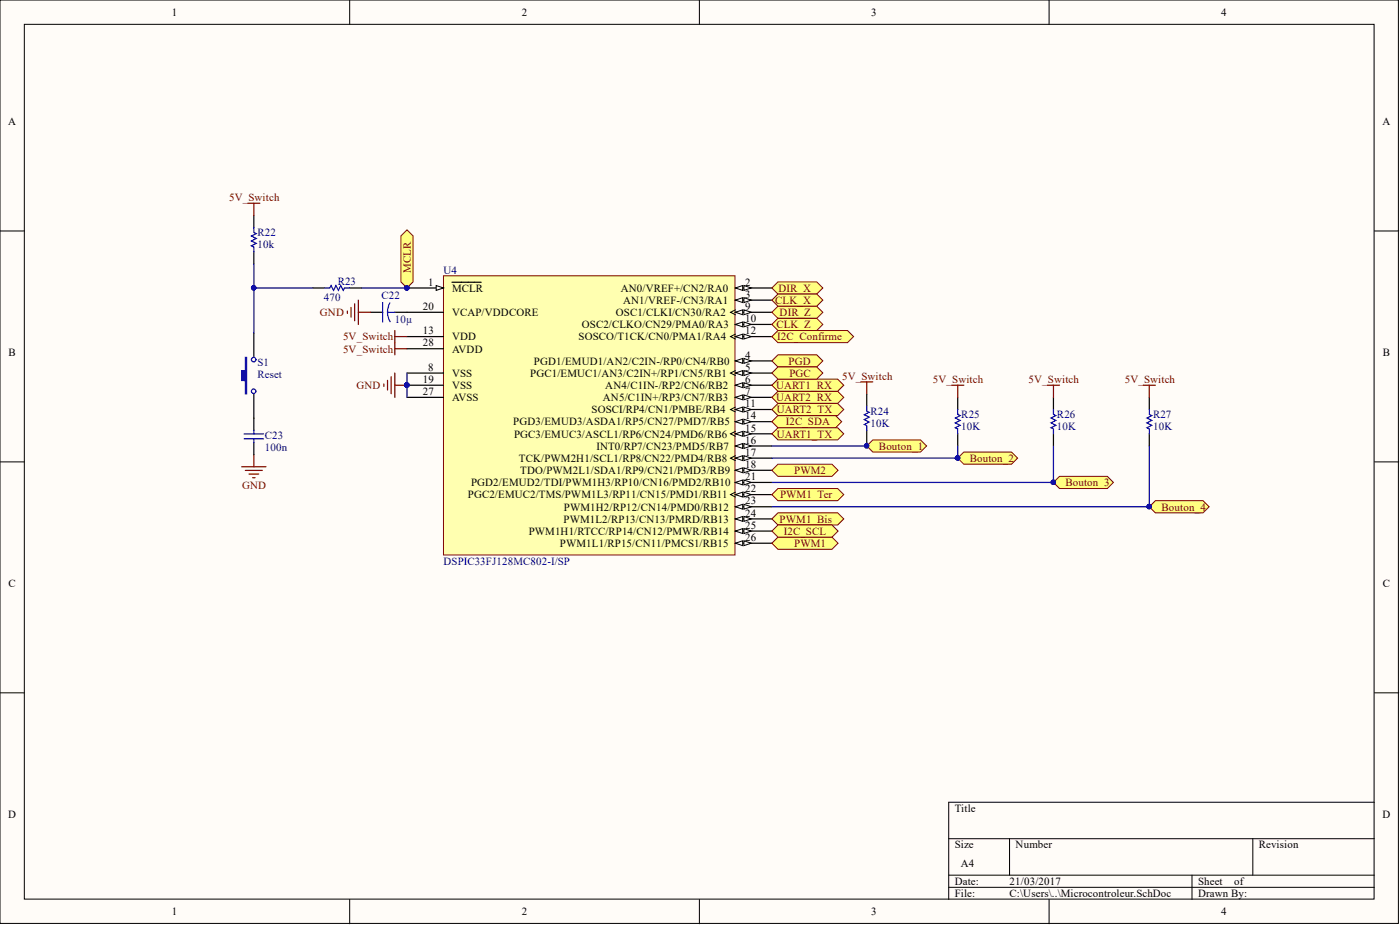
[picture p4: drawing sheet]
<svg xmlns="http://www.w3.org/2000/svg" width="292mm" height="193mm" viewBox="0 0 292 193" stroke-linecap="round" stroke-linejoin="round" font-family="sans-serif">
<defs><g id="words">
<g font-size="2.3">
<text x="35.9" y="3.3">1</text>
<text x="108.9" y="3.3">2</text>
<text x="181.8" y="3.3">3</text>
<text x="254.8" y="3.3">4</text>
<text x="1.7" y="26.1">A</text>
<text x="288.5" y="26.1">A</text>
<text x="89.3" y="59.6">1</text>
<text x="155.5" y="59.6">2</text>
<text x="88.2" y="64.7">20</text>
<text x="94.3" y="60.9">MCLR</text>
<text x="94.3" y="65.9">VCAP/VDDCORE</text>
<text x="128.5" y="65.9">OSC1/CLKI/CN30/RA2</text>
<text x="129.5" y="60.9">AN0/VREF+/CN2/RA0</text>
<text x="130" y="63.4">AN1/VREF-/CN3/RA1</text>
<text x="155.5" y="62.1">3</text>
<text x="155.5" y="64.7">9</text>
<text x="88.2" y="69.7">13</text>
<text x="94.3" y="71">VDD</text>
<text x="120.7" y="71">SOSCO/T1CK/CN0/PMA1/RA4</text>
<text x="121.4" y="68.5">OSC2/CLKO/CN29/PMA0/RA3</text>
<text x="155.5" y="67.2">10</text>
<text x="155.5" y="69.7">12</text>
<text x="1.8" y="74.3">B</text>
<text x="88.2" y="72.3">28</text>
<text x="89.3" y="77.3">8</text>
<text x="94.3" y="73.5">AVDD</text>
<text x="111.4" y="76.1">PGD1/EMUD1/AN2/C2IN-/RP0/CN4/RB0</text>
<text x="155.5" y="74.8">4</text>
<text x="155.5" y="77.3">5</text>
<text x="288.5" y="74.3">B</text>
<text x="88.2" y="79.9">19</text>
<text x="88.2" y="82.4">27</text>
<text x="94.3" y="78.6">VSS</text>
<text x="94.3" y="81.1">VSS</text>
<text x="94.3" y="83.7">AVSS</text>
<text x="110.6" y="78.6">PGC1/EMUC1/AN3/C2IN+/RP1/CN5/RB1</text>
<text x="125.8" y="83.7">AN5/C1IN+/RP3/CN7/RB3</text>
<text x="126.3" y="81.1">AN4/C1IN-/RP2/CN6/RB2</text>
<text x="155.5" y="79.9">6</text>
<text x="155.5" y="82.4">7</text>
<text x="107.1" y="88.8">PGD3/EMUD3/ASDA1/RP5/CN27/PMD7/RB5</text>
<text x="123.4" y="86.2">SOSCI/RP4/CN1/PMBE/RB4</text>
<text x="155.5" y="85">11</text>
<text x="155.5" y="87.5">14</text>
<text x="107.3" y="91.3">PGC3/EMUC3/ASCL1/RP6/CN24/PMD6/RB6</text>
<text x="124.4" y="93.8">INT0/RP7/CN23/PMD5/RB7</text>
<text x="155.5" y="90">15</text>
<text x="155.5" y="92.6">16</text>
<text x="155.5" y="95.1">17</text>
<text x="98.3" y="101.4">PGD2/EMUD2/TDI/PWM1H3/RP10/CN16/PMD2/RB10</text>
<text x="108.3" y="96.4">TCK/PWM2H1/SCL1/RP8/CN22/PMD4/RB8</text>
<text x="108.5" y="98.9">TDO/PWM2L1/SDA1/RP9/CN21/PMD3/RB9</text>
<text x="155.5" y="97.6">18</text>
<text x="155.5" y="100.2">21</text>
<text x="97.6" y="104">PGC2/EMUC2/TMS/PWM1L3/RP11/CN15/PMD1/RB11</text>
<text x="117.7" y="106.5">PWM1H2/RP12/CN14/PMD0/RB12</text>
<text x="155.5" y="102.7">22</text>
<text x="155.5" y="105.2">23</text>
<text x="155.5" y="107.8">24</text>
<text x="110.3" y="111.6">PWM1H1/RTCC/RP14/CN12/PMWR/RB14</text>
<text x="117.6" y="109">PWM1L2/RP13/CN13/PMRD/RB13</text>
<text x="155.5" y="110.3">25</text>
<text x="155.5" y="112.8">26</text>
<text x="116.8" y="114.1">PWM1L1/RP15/CN11/PMCS1/RB15</text>
<text x="1.8" y="122.5">C</text>
<text x="288.5" y="122.5">C</text>
<text x="1.7" y="170.7">D</text>
<text x="199.2" y="169.4">Title</text>
<text x="288.5" y="170.7">D</text>
<text x="199.2" y="177">Size</text>
<text x="211.9" y="177">Number</text>
<text x="262.7" y="177">Revision</text>
<text x="199.2" y="184.6">Date:</text>
<text x="200.5" y="180.8">A4</text>
<text x="210.6" y="184.6">21/03/2017</text>
<text x="250" y="184.6">Sheet</text>
<text x="257.5" y="184.6">of</text>
<text x="35.9" y="190.9">1</text>
<text x="108.9" y="190.9">2</text>
<text x="181.8" y="190.9">3</text>
<text x="199.2" y="187.1">File:</text>
<text x="210.6" y="187.1">C:\Users\..\Microcontroleur.SchDoc</text>
<text x="250" y="187.1">Drawn By:</text>
<text x="254.8" y="190.9">4</text>
</g>
<g font-size="2.3" fill="#800000">
<text x="47.8" y="41.9">5V_Switch</text>
<text x="85.7" y="57" transform="rotate(-90 85.7 57)">MCLR</text>
<text x="66.7" y="65.9">GND</text>
<text x="161.7" y="63.4">CLK_X</text>
<text x="162.4" y="60.9">DIR_X</text>
<text x="162.7" y="65.9">DIR_Z</text>
<text x="71.6" y="71">5V_Switch</text>
<text x="162" y="68.5">CLK_Z</text>
<text x="162.2" y="71">I2C_Confirme</text>
<text x="71.6" y="73.5">5V_Switch</text>
<text x="164.5" y="76.1">PGD</text>
<text x="74.4" y="81.1">GND</text>
<text x="161.9" y="83.7">UART2_RX</text>
<text x="161.9" y="81.1">UART1_RX</text>
<text x="164.7" y="78.6">PGC</text>
<text x="175.7" y="79.2">5V_Switch</text>
<text x="194.6" y="79.9">5V_Switch</text>
<text x="214.6" y="79.9">5V_Switch</text>
<text x="234.7" y="79.9">5V_Switch</text>
<text x="162.1" y="86.2">UART2_TX</text>
<text x="163.9" y="88.8">I2C_SDA</text>
<text x="162.1" y="91.3">UART1_TX</text>
<text x="183.4" y="93.8">Bouton_1</text>
<text x="50.5" y="101.9">GND</text>
<text x="165.7" y="98.9">PWM2</text>
<text x="202.3" y="96.4">Bouton_2</text>
<text x="222.3" y="101.4">Bouton_3</text>
<text x="162.8" y="104">PWM1_Ter</text>
<text x="242.4" y="106.5">Bouton_4</text>
<text x="162.7" y="109">PWM1_Bis</text>
<text x="163.5" y="111.6">I2C_SCL</text>
<text x="165.7" y="114.1">PWM1</text>
</g>
<g font-size="2.3" fill="#000080">
<text x="53.7" y="51.8">10k</text>
<text x="53.7" y="49.3">R22</text>
<text x="70.5" y="59.4">R23</text>
<text x="92.5" y="57.1">U4</text>
<text x="67.6" y="62.9">470</text>
<text x="79.6" y="62.4">C22</text>
<text x="82.4" y="67.5">10µ</text>
<text x="53.7" y="76.3">S1</text>
<text x="53.7" y="78.9">Reset</text>
<text x="181.6" y="89.1">10K</text>
<text x="181.6" y="86.6">R24</text>
<text x="200.6" y="89.8">10K</text>
<text x="200.6" y="87.2">R25</text>
<text x="220.5" y="89.8">10K</text>
<text x="220.5" y="87.2">R26</text>
<text x="240.6" y="89.8">10K</text>
<text x="240.6" y="87.2">R27</text>
<text x="55.2" y="94.1">100n</text>
<text x="55.2" y="91.5">C23</text>
<text x="92.5" y="117.9">DSPIC33FJ128MC802-I/SP</text>
</g>
</g></defs>
<g fill="#fffcf8" stroke="#000" stroke-width=".21">
<path d="M0 0h291.8v192.6h-291.8z"/>
<path d="M5.1 5.1h281.6v182.5h-281.6z"/>
</g>
<g fill="none" stroke="#000" stroke-width=".21">
<path d="M73 0v5.1M145.9 0v5.1M218.9 0v5.1M0 48.2h5.1M286.8 48.2h5M0 96.4h5.1M286.8 96.4h5M0 144.5h5.1M286.8 144.5h5M197.9 175h88.9M210.6 175v7.6M261.4 175v7.6"/>
<path d="M286.8 167.4h-88.9v20.2M73 187.6v5.1M145.9 187.6v5.1M197.9 182.6h88.9M197.9 185.1h88.9M218.9 187.6v5.1M248.7 182.6v5"/>
</g>
<path d="M92.5 57.5h60.9v58.3h-60.9z" fill="#ffffb0" stroke="#800000" stroke-width=".21"/>
<path d="M84.9 60.1h7.6" fill="none" stroke="#000" stroke-width=".25"/>
<path d="M91 59.6l1.5 .5-1.5 .5z" fill="#fffcf8"/>
<path d="M91 59.6l1.5 .5-1.5 .5z" fill="none" stroke="#000" stroke-width=".21"/>
<path d="M94.3 58.9h6.1M153.4 60.1h7.6" fill="none" stroke="#000" stroke-width=".25"/>
<circle cx="84.9" cy="60" r=".47" fill="#000080" stroke="#000080" stroke-width=".21"/>
<path d="M153.4 60.1l1.6-.5v1z" fill="#fffcf8"/>
<path d="M153.4 60.1l1.6-.5v1z" fill="none" stroke="#000" stroke-width=".21"/>
<path d="M155.2 59.6l1.5 .5-1.5 .5z" fill="#fffcf8"/>
<path d="M155.2 59.6l1.5 .5-1.5 .5z" fill="none" stroke="#000" stroke-width=".21"/>
<path d="M153.4 62.6h7.6" fill="none" stroke="#000" stroke-width=".25"/>
<path d="M153.4 62.6l1.6-.5v1z" fill="#fffcf8"/>
<path d="M153.4 62.6l1.6-.5v1z" fill="none" stroke="#000" stroke-width=".21"/>
<path d="M155.2 62.1l1.5 .5-1.5 .5z" fill="#fffcf8"/>
<path d="M155.2 62.1l1.5 .5-1.5 .5z" fill="none" stroke="#000" stroke-width=".21"/>
<path d="M153.4 75.3h7.6" fill="none" stroke="#000" stroke-width=".25"/>
<path d="M153.4 75.3l1.6-.5v1z" fill="#fffcf8"/>
<path d="M153.4 75.3l1.6-.5v1z" fill="none" stroke="#000" stroke-width=".21"/>
<path d="M155.2 74.8l1.5 .5-1.5 .5z" fill="#fffcf8"/>
<path d="M153.4 77.3l-1 .5 1 .5M155.2 74.8l1.5 .5-1.5 .5z" fill="none" stroke="#000" stroke-width=".21"/>
<path d="M153.4 77.8h7.6" fill="none" stroke="#000" stroke-width=".25"/>
<path d="M153.4 77.8l1.6-.5v1z" fill="#fffcf8"/>
<path d="M153.4 77.8l1.6-.5v1z" fill="none" stroke="#000" stroke-width=".21"/>
<path d="M155.2 77.3l1.5 .5-1.5 .5z" fill="#fffcf8"/>
<path d="M155.2 77.3l1.5 .5-1.5 .5z" fill="none" stroke="#000" stroke-width=".21"/>
<path d="M153.4 80.4h7.6" fill="none" stroke="#000" stroke-width=".25"/>
<path d="M153.4 80.4l1.6-.5v1z" fill="#fffcf8"/>
<path d="M153.4 80.4l1.6-.5v1z" fill="none" stroke="#000" stroke-width=".21"/>
<path d="M155.2 79.9l1.5 .5-1.5 .5z" fill="#fffcf8"/>
<path d="M155.2 79.9l1.5 .5-1.5 .5z" fill="none" stroke="#000" stroke-width=".21"/>
<path d="M153.4 82.9h7.6" fill="none" stroke="#000" stroke-width=".25"/>
<path d="M153.4 82.9l1.6-.5v1z" fill="#fffcf8"/>
<path d="M153.4 82.9l1.6-.5v1z" fill="none" stroke="#000" stroke-width=".21"/>
<path d="M155.2 82.4l1.5 .5-1.5 .5z" fill="#fffcf8"/>
<path d="M153.4 64.6l-1 .5 1 .6M155.2 82.4l1.5 .5-1.5 .5z" fill="none" stroke="#000" stroke-width=".21"/>
<path d="M84.9 77.8h7.6M153.4 65.1h7.6" fill="none" stroke="#000" stroke-width=".25"/>
<path d="M153.4 65.1l1.6-.5v1.1z" fill="#fffcf8"/>
<path d="M153.4 65.1l1.6-.5v1.1z" fill="none" stroke="#000" stroke-width=".21"/>
<path d="M155.2 64.6l1.5 .5-1.5 .6z" fill="#fffcf8"/>
<path d="M155.2 64.6l1.5 .5-1.5 .6z" fill="none" stroke="#000" stroke-width=".21"/>
<path d="M153.4 67.7h7.6" fill="none" stroke="#000" stroke-width=".25"/>
<path d="M153.4 67.7l1.6-.5v1z" fill="#fffcf8"/>
<path d="M153.4 67.7l1.6-.5v1z" fill="none" stroke="#000" stroke-width=".21"/>
<path d="M155.2 67.2l1.5 .5-1.5 .5z" fill="#fffcf8"/>
<path d="M155.2 67.2l1.5 .5-1.5 .5zM153.4 84.9l-1 .5 1 .5" fill="none" stroke="#000" stroke-width=".21"/>
<path d="M153.4 85.4h7.6" fill="none" stroke="#000" stroke-width=".25"/>
<path d="M153.4 85.4l1.6-.5v1z" fill="#fffcf8"/>
<path d="M153.4 85.4l1.6-.5v1z" fill="none" stroke="#000" stroke-width=".21"/>
<path d="M155.2 84.9l1.5 .5-1.5 .5z" fill="#fffcf8"/>
<path d="M153.4 69.7l-1 .5 1 .5M155.2 84.9l1.5 .5-1.5 .5z" fill="none" stroke="#000" stroke-width=".21"/>
<path d="M153.4 70.2h7.6" fill="none" stroke="#000" stroke-width=".25"/>
<path d="M153.4 70.2l1.6-.5v1z" fill="#fffcf8"/>
<path d="M153.4 70.2l1.6-.5v1z" fill="none" stroke="#000" stroke-width=".21"/>
<path d="M155.2 69.7l1.5 .5-1.5 .5z" fill="#fffcf8"/>
<path d="M155.2 69.7l1.5 .5-1.5 .5z" fill="none" stroke="#000" stroke-width=".21"/>
<path d="M84.9 70.2h7.6M153.4 88h7.6" fill="none" stroke="#000" stroke-width=".25"/>
<path d="M153.4 88l1.6-.5v1z" fill="#fffcf8"/>
<path d="M153.4 88l1.6-.5v1z" fill="none" stroke="#000" stroke-width=".21"/>
<path d="M155.2 87.5l1.5 .5-1.5 .5z" fill="#fffcf8"/>
<path d="M153.4 90l-1 .5 1 .5M155.2 87.5l1.5 .5-1.5 .5z" fill="none" stroke="#000" stroke-width=".21"/>
<path d="M153.4 90.5h7.6" fill="none" stroke="#000" stroke-width=".25"/>
<path d="M153.4 90.5l1.6-.5v1z" fill="#fffcf8"/>
<path d="M153.4 90.5l1.6-.5v1z" fill="none" stroke="#000" stroke-width=".21"/>
<path d="M155.2 90l1.5 .5-1.5 .5z" fill="#fffcf8"/>
<path d="M155.2 90l1.5 .5-1.5 .5z" fill="none" stroke="#000" stroke-width=".21"/>
<path d="M153.4 93h7.6" fill="none" stroke="#000" stroke-width=".25"/>
<path d="M153.4 93l1.6-.5v1z" fill="#fffcf8"/>
<path d="M153.4 93l1.6-.5v1z" fill="none" stroke="#000" stroke-width=".21"/>
<path d="M155.2 92.5l1.5 .5-1.5 .5z" fill="#fffcf8"/>
<path d="M153.4 95.1l-1 .5 1 .5M155.2 92.5l1.5 .5-1.5 .5z" fill="none" stroke="#000" stroke-width=".21"/>
<path d="M153.4 95.6h7.6" fill="none" stroke="#000" stroke-width=".25"/>
<path d="M153.4 95.6l1.6-.5v1z" fill="#fffcf8"/>
<path d="M153.4 95.6l1.6-.5v1z" fill="none" stroke="#000" stroke-width=".21"/>
<path d="M155.2 95.1l1.5 .5-1.5 .5z" fill="#fffcf8"/>
<path d="M155.2 95.1l1.5 .5-1.5 .5z" fill="none" stroke="#000" stroke-width=".21"/>
<path d="M153.4 98.1h7.6" fill="none" stroke="#000" stroke-width=".25"/>
<path d="M153.4 98.1l1.6-.5v1z" fill="#fffcf8"/>
<path d="M153.4 98.1l1.6-.5v1z" fill="none" stroke="#000" stroke-width=".21"/>
<path d="M155.2 97.6l1.5 .5-1.5 .5z" fill="#fffcf8"/>
<path d="M155.2 97.6l1.5 .5-1.5 .5z" fill="none" stroke="#000" stroke-width=".21"/>
<path d="M84.9 65.1h7.6M84.9 80.4h7.6M153.4 100.6h7.6" fill="none" stroke="#000" stroke-width=".25"/>
<circle cx="84.9" cy="80.3" r=".47" fill="#000080" stroke="#000080" stroke-width=".21"/>
<path d="M153.4 100.6l1.6-.5v1.1z" fill="#fffcf8"/>
<path d="M153.4 100.6l1.6-.5v1.1z" fill="none" stroke="#000" stroke-width=".21"/>
<path d="M155.2 100.1l1.5 .5-1.5 .6z" fill="#fffcf8"/>
<path d="M153.4 102.7l-1 .5 1 .5M155.2 100.1l1.5 .5-1.5 .6z" fill="none" stroke="#000" stroke-width=".21"/>
<path d="M153.4 103.2h7.6" fill="none" stroke="#000" stroke-width=".25"/>
<path d="M153.4 103.2l1.6-.5v1z" fill="#fffcf8"/>
<path d="M153.4 103.2l1.6-.5v1z" fill="none" stroke="#000" stroke-width=".21"/>
<path d="M155.2 102.7l1.5 .5-1.5 .5z" fill="#fffcf8"/>
<path d="M155.2 102.7l1.5 .5-1.5 .5z" fill="none" stroke="#000" stroke-width=".21"/>
<path d="M153.4 105.7h7.6" fill="none" stroke="#000" stroke-width=".25"/>
<path d="M153.4 105.7l1.6-.5v1z" fill="#fffcf8"/>
<path d="M153.4 105.7l1.6-.5v1z" fill="none" stroke="#000" stroke-width=".21"/>
<path d="M155.2 105.2l1.5 .5-1.5 .5z" fill="#fffcf8"/>
<path d="M155.2 105.2l1.5 .5-1.5 .5z" fill="none" stroke="#000" stroke-width=".21"/>
<path d="M153.4 108.3h7.6" fill="none" stroke="#000" stroke-width=".25"/>
<path d="M153.4 108.3l1.6-.6v1.1z" fill="#fffcf8"/>
<path d="M153.4 108.3l1.6-.6v1.1z" fill="none" stroke="#000" stroke-width=".21"/>
<path d="M155.2 107.7l1.5 .6-1.5 .5z" fill="#fffcf8"/>
<path d="M155.2 107.7l1.5 .6-1.5 .5z" fill="none" stroke="#000" stroke-width=".21"/>
<path d="M153.4 110.8h7.6" fill="none" stroke="#000" stroke-width=".25"/>
<path d="M153.4 110.8l1.6-.5v1z" fill="#fffcf8"/>
<path d="M153.4 110.8l1.6-.5v1z" fill="none" stroke="#000" stroke-width=".21"/>
<path d="M155.2 110.3l1.5 .5-1.5 .5z" fill="#fffcf8"/>
<path d="M155.2 110.3l1.5 .5-1.5 .5z" fill="none" stroke="#000" stroke-width=".21"/>
<path d="M153.4 113.3h7.6" fill="none" stroke="#000" stroke-width=".25"/>
<path d="M153.4 113.3l1.6-.5v1z" fill="#fffcf8"/>
<path d="M153.4 113.3l1.6-.5v1z" fill="none" stroke="#000" stroke-width=".21"/>
<path d="M155.2 112.8l1.5 .5-1.5 .5z" fill="#fffcf8"/>
<path d="M155.2 112.8l1.5 .5-1.5 .5z" fill="none" stroke="#000" stroke-width=".21"/>
<path d="M53 69.5v5.1M84.9 72.8h7.6M53 82.2v5M84.9 82.9h7.6M180.8 82.2v2.5M180.8 89.8v2.6M199.8 82.9v2.5M199.8 90.5v2.5" fill="none" stroke="#000" stroke-width=".25"/>
<g fill="#000080" stroke="#000080" stroke-width=".21">
<circle cx="84.9" cy="60" r=".47"/>
<circle cx="84.9" cy="80.3" r=".47"/>
</g>
<path d="M80.9 79.3v2.1M81.6 78.6v3.5M82.4 77.8v5.1M80.1 80.1v.5M82.4 80.4h2.5" fill="none" stroke="#800000" stroke-width=".25"/>
<path d="M180.8 84.7v1.1l.5 .2-1 .5 1 .5-1 .5 1 .5-1 .6 .5 .2v1M199.8 85.4v1l.5 .3-1 .5 1 .5-1 .5 1 .5-1 .5 .5 .3v1" fill="none" stroke="#00f" stroke-width=".25"/>
<path d="M51.2 74.6h.2v7.6h-.2v-2.8h-.8v-2.1h.8z" fill-rule="evenodd" fill="#00f"/>
<g fill="none" stroke="#00f" stroke-width=".25">
<path d="M53 47.5v1l.5 .2-1 .5 1 .6-1 .5 1 .5-1 .5 .5 .2v1M51.2 74.6h.2v7.6h-.2v-2.8h-.8v-2.1h.8zM67.8 60.1h1l.3-.5 .5 1 .5-1 .5 1 .5-1 .5 1 .3-.5h1M79.8 63.1v4.1M80.9 65.1h1.5M80.9 65.1l.2 1.3 .3 .7M81.3 63.2l-.3 .7-.1 1.2M50.9 91.5h4.1M50.9 90.5h4.1M53 89.8v.7M53 91.5v.8"/>
<circle cx="52.9" cy="75" r=".47"/>
<circle cx="52.9" cy="81.6" r=".47"/>
</g>
<path d="M72.5 64.9v.5M73.2 64.1v2.1M74 63.4v3.5M74.8 62.6v5.1M74.8 65.1h2.5M50.4 97.4h5.1M51.2 98.1h3.5M51.9 98.9h2.1M52.7 99.7h.5M53 94.8v2.6" fill="none" stroke="#800000" stroke-width=".25"/>
<path d="M53 44.9v2.6M53 52.5v2.6M65.3 60.1h2.5M72.9 60.1h2.5M77.3 65.1h2.5M82.4 65.1h2.5M53 87.2v2.6M53 92.3v2.5" fill="none" stroke="#000" stroke-width=".25"/>
<path d="M53 55.1v5h12.3M53 60.1v9.4M75.4 60.1h9.5M84.9 77.8v5.1" fill="none" stroke="#000080" stroke-width=".25"/>
<g fill="#000080" stroke="#000080" stroke-width=".21">
<circle cx="84.9" cy="60" r=".47"/>
<circle cx="52.9" cy="60" r=".47"/>
<circle cx="84.9" cy="80.3" r=".47"/>
</g>
<g fill="#ffff80" stroke="#800000" stroke-width=".21">
<path d="M161 65.1l1.3-1.2h8.1l1.3 1.2-1.3 1.3h-8.1z" fill-rule="evenodd"/>
<path d="M161 67.7l1.3-1.3h8.1l1.3 1.3-1.3 1.2h-8.1z" fill-rule="evenodd"/>
<path d="M161 70.2l1.3-1.3h14.5l1.3 1.3-1.3 1.3h-14.5z" fill-rule="evenodd"/>
<path d="M161 88l1.3-1.3h12l1.3 1.3-1.3 1.2h-12z" fill-rule="evenodd"/>
<path d="M161 82.9l1.3-1.3h12.5l1.2 1.3-1.2 1.3h-12.5z" fill-rule="evenodd"/>
<path d="M161 85.4l1.3-1.2h12.5l1.2 1.2-1.2 1.3h-12.5z" fill-rule="evenodd"/>
<path d="M161 80.4l1.3-1.3h12.5l1.2 1.3-1.2 1.2h-12.5z" fill-rule="evenodd"/>
<path d="M161 113.3l1.3-1.2h11.3l1.3 1.2-1.3 1.3h-11.3z" fill-rule="evenodd"/>
<path d="M161 108.3l1.3-1.3h12.5l1.2 1.3-1.2 1.2h-12.5z" fill-rule="evenodd"/>
<path d="M161 103.2l1.3-1.3h12.5l1.2 1.3-1.2 1.2h-12.5z" fill-rule="evenodd"/>
<path d="M161 98.1l1.3-1.3h11.3l1.3 1.3-1.3 1.3h-11.3z" fill-rule="evenodd"/>
</g>
<path d="M180.8 92.4v.6h-19.8" fill="none" stroke="#000080" stroke-width=".25"/>
<circle cx="180.8" cy="93" r=".47" fill="#000080" stroke="#000080" stroke-width=".21"/>
<g fill="#ffff80" stroke="#800000" stroke-width=".21">
<path d="M161 75.3l1.3-1.3h8.1l1.3 1.3-1.3 1.3h-8.1z" fill-rule="evenodd"/>
<path d="M161 77.8l1.3-1.2h8.1l1.3 1.2-1.3 1.3h-8.1z" fill-rule="evenodd"/>
<path d="M83.6 49.2l1.3-1.2 1.3 1.2v9.6l-1.3 1.3-1.3-1.3z" fill-rule="evenodd"/>
</g>
<circle cx="84.9" cy="60" r=".47" fill="#000080" stroke="#000080" stroke-width=".21"/>
<g fill="#ffff80" stroke="#800000" stroke-width=".21">
<path d="M161 60.1l1.3-1.3h8.1l1.3 1.3-1.3 1.2h-8.1z" fill-rule="evenodd"/>
<path d="M161 62.6l1.3-1.3h8.1l1.3 1.3-1.3 1.3h-8.1z" fill-rule="evenodd"/>
<path d="M180.8 93l1.3-1.2h10l1.2 1.2-1.2 1.3h-10z" fill-rule="evenodd"/>
</g>
<circle cx="180.8" cy="93" r=".47" fill="#000080" stroke="#000080" stroke-width=".21"/>
<path d="M219.8 82.9v2.5M219.8 90.5v2.5M239.8 82.9v2.5M239.8 90.5v2.5" fill="none" stroke="#000" stroke-width=".25"/>
<path d="M219.8 85.4v1l.5 .3-1 .5 1 .5-1 .5 1 .5-1 .5 .5 .3v1M239.8 85.4v1l.5 .3-1 .5 1 .5-1 .5 1 .5-1 .5 .5 .3v1" fill="none" stroke="#00f" stroke-width=".25"/>
<path d="M199.8 95.6l1.3-1.3h9.9l1.3 1.3-1.3 1.2h-9.9z" fill-rule="evenodd" fill="#ffff80" stroke="#800000" stroke-width=".21"/>
<circle cx="199.8" cy="95.5" r=".47" fill="#000080" stroke="#000080" stroke-width=".21"/>
<path d="M219.8 100.6l1.3-1.2h9.9l1.3 1.2-1.3 1.3h-9.9z" fill-rule="evenodd" fill="#ffff80" stroke="#800000" stroke-width=".21"/>
<circle cx="219.8" cy="100.6" r=".47" fill="#000080" stroke="#000080" stroke-width=".21"/>
<path d="M239.8 105.7l1.3-1.3h9.9l1.3 1.3-1.3 1.3h-9.9z" fill-rule="evenodd" fill="#ffff80" stroke="#800000" stroke-width=".21"/>
<g fill="#000080" stroke="#000080" stroke-width=".21">
<circle cx="239.8" cy="105.7" r=".47"/>
<circle cx="199.8" cy="95.5" r=".47"/>
<circle cx="219.8" cy="100.6" r=".47"/>
</g>
<path d="M199.8 93v2.6h-38.8M219.8 93v7.6h-58.8M239.8 93v12.7h-78.8" fill="none" stroke="#000080" stroke-width=".25"/>
<g fill="#ffff80" stroke="#800000" stroke-width=".21">
<path d="M161 110.8l1.3-1.3h11.3l1.3 1.3-1.3 1.3h-11.3z" fill-rule="evenodd"/>
<path d="M161 90.5l1.3-1.3h12.5l1.2 1.3-1.2 1.3h-12.5z" fill-rule="evenodd"/>
</g>
<g fill="none" stroke="#800000" stroke-width=".25">
<path d="M51.7 42.4h2.5M53 42.4v2.5M82.4 68.9v5.1M82.4 70.2h2.5M82.4 72.8h2.5M179.6 79.7h2.5M180.8 79.7v2.5M198.6 80.4h2.5M199.8 80.4v2.5M218.5 80.4h2.6M219.8 80.4v2.5M238.5 80.4h2.6"/>
<path d="M239.8 80.4v2.5"/>
</g>
<use href="#words"/>
</svg>
